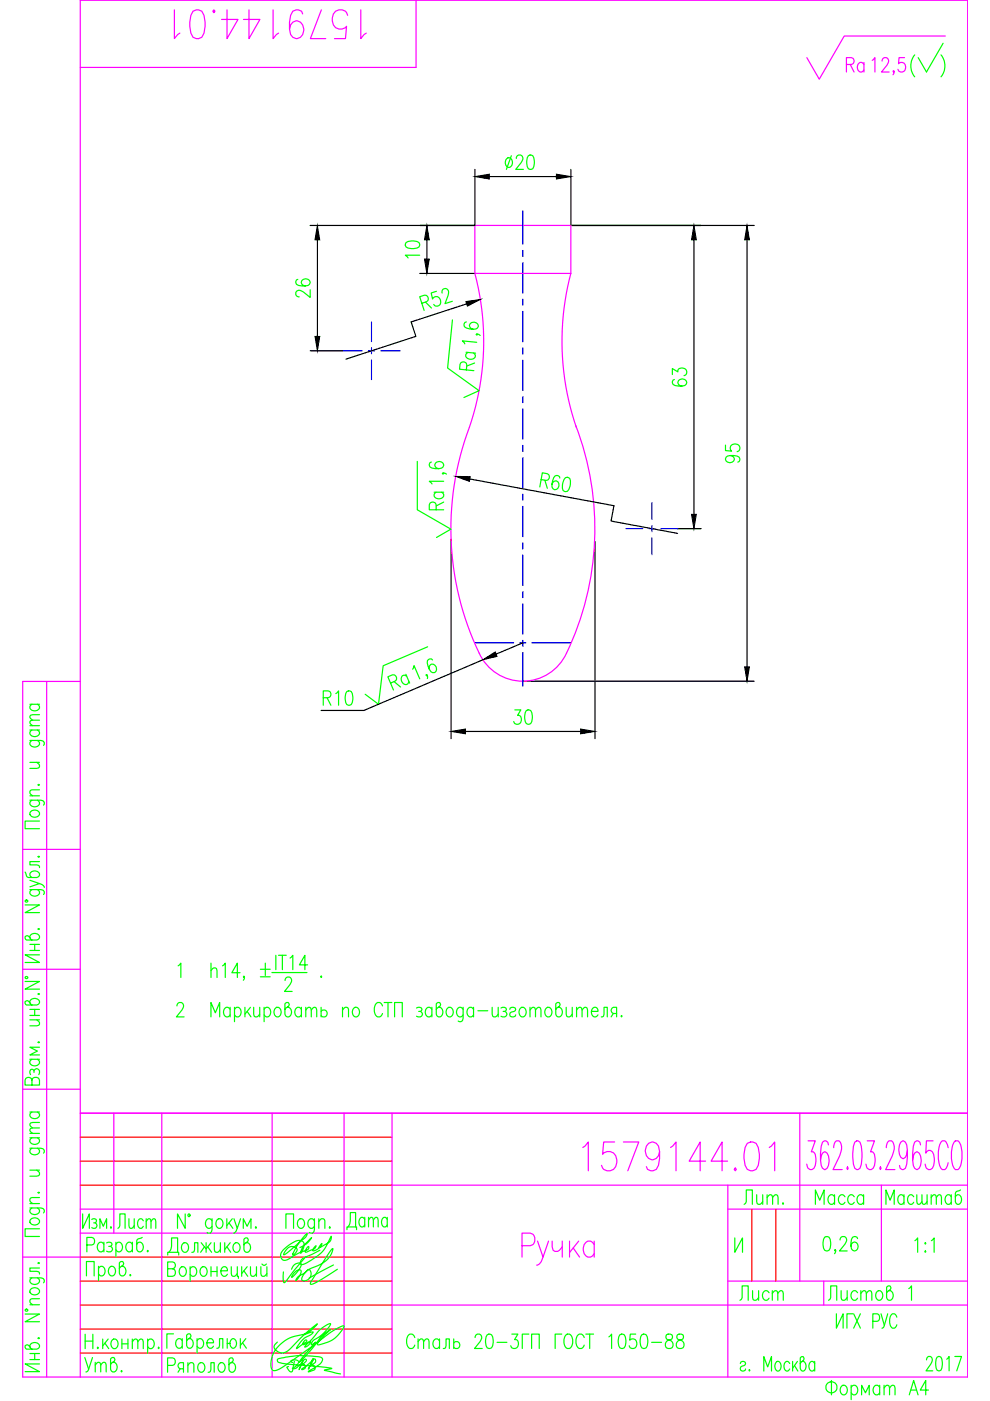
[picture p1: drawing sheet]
<svg xmlns="http://www.w3.org/2000/svg" width="210mm" height="297mm" viewBox="0 0 210 297" stroke-linecap="round" stroke-linejoin="round" font-family="sans-serif">
<defs><g id="words">
<text font-size="10.6" fill="#f0f" x="35.6" y="9.5">1579144.01</text>
<text font-size="10.1" fill="#f0f" x="122.4" y="249.4">1579144.01</text>
<g font-size="7.5" fill="#0f0">
<text x="113.2" y="105.5">R60</text>
<text x="36.7" y="209.2">1 h14, %%P .</text>
</g>
<g font-size="6.6" fill="#f0f">
<text x="178.2" y="16.6">Ra</text>
<text x="174.3" y="276.9">Листов</text>
</g>
<g font-size="6.6" fill="#0f0">
<text x="90" y="56.1" transform="rotate(-90 90 56.1)">10</text>
<text x="66.7" y="64.2" transform="rotate(-90 66.7 64.2)">26</text>
<text x="101.6" y="79.7" transform="rotate(-90 101.6 79.7)">Ra</text>
<text x="81.1" y="147.5">Ra</text>
<text x="107.6" y="154.9">30</text>
<text x="23.6" y="261.8">Лист</text>
<text x="155.6" y="276.9">Лист</text>
<text x="85" y="287.2">Сталь 20-3ГП ГОСТ 1050-88</text>
<text x="16.6" y="292.1">Утв.</text>
</g>
<g font-size="6.2" fill="#0f0">
<text x="105.8" y="37">20</text>
<text x="146.4" y="83.3" transform="rotate(-90 146.4 83.3)">63</text>
<text x="157.7" y="99.5" transform="rotate(-90 157.7 99.5)">95</text>
<text x="94.9" y="109.4" transform="rotate(-90 94.9 109.4)">Ra</text>
<text x="67.4" y="150.6">R10</text>
<text x="156.6" y="256.5">Лит.</text>
<text x="171.8" y="256.5">Масса</text>
<text x="186.6" y="256.5">Масштаб</text>
<text x="34.2" y="292.1">Ряполов</text>
<text x="195.1" y="291.7">2017</text>
</g>
</g></defs>
<g fill="none" stroke="#000" stroke-width=".25">
<path d="M100.7 35.9v11.9h-34.9M103.7 37.4h14.3M121 35.9v11.9h38.9M67.3 50.8v20.5M89 58h11.7M147.1 50.8v58.2M158.4 50.8v90.6M65.8 74.4h6.9M98.9 64.4l-11.7 3.9 1 3-14.8 4.8M95.6 114.3v42.3M99.6 101.6l30.6 5.6-.6 3.3 14.1 2.6M126.2 114.8v41.8"/>
<path d="M143.8 112.1h4.9M102.4 139.9l-25.2 10.7h-9.1M110.8 136.3l-5.6 2.4M98.7 155.1h24.4M110.8 144.4h49.1"/>
</g>
<g fill="#000" stroke="#000" stroke-width=".21">
<path d="M100.7 37.4l3-.5v1.1zM118 36.9l3 .5-3 .6zM67.3 47.8l.5 3h-1zM147.1 47.8l.5 3h-1zM158.4 47.8l.5 3h-1zM66.8 71.3h1l-.5 3.1zM98.8 63.9l3-.4-2.7 1.4zM96.6 101l3.1 .1-.2 1zM146.6 109h1l-.5 3.1zM102.4 139.9l2.6-1.7 .4 1zM95.6 155.1l3.1-.5v1zM123.1 154.6l3.1 .5-3.1 .5z"/>
<path d="M157.9 141.4h1l-.5 3z"/>
</g>
<g fill="none" stroke="#00f" stroke-width=".25">
<path d="M110.8 44.7v7.1M110.8 53.1v1.3M110.8 55.7v6.4M72.7 74.4h4.1M78.1 74.4h1.3M78.8 68.3v4.1M78.8 73.7v1.3M78.8 76.3v4.2M80.7 74.4h4.2M110.8 63.4v1.3M110.8 66v6.5M110.8 73.8v1.3"/>
<path d="M110.8 76.3v6.5M110.8 84.1v1.3M110.8 86.7v6.4M110.8 94.4v1.3M110.8 107.3v6.5M110.8 115.1v1.3M110.8 117.7v6.4M132.7 112.1h3.6M137.6 112.1h1.3M138.2 106.5v3.6M138.2 111.4v1.3M138.2 114v3.6"/>
<path d="M140.2 112.1h3.6M100.7 136.3h8.2M110.2 136.3h1.3M110.8 125.4v1.3M110.8 128v6.5M110.8 135.8v1.3M110.8 138.4v7M112.8 136.3h8.2"/>
</g>
<g fill="none" stroke="#f0f" stroke-width=".25">
<path d="M88.2 .1v14.2h-71.2M187 13l.3-.6 .6-.2a.95 .95 0 0 1 .2 1.6l-1.2 1.5h1.6M189.6 15.1l-.1 .2-.2-.2 .2-.1a.64 .64 0 0 1-.2 .9M191.8 12.2h-1.2l-.1 1.3a.89 .89 0 0 1 1.1-.2 .89 .89 0 0 1 .4 1.1 .83 .83 0 0 1-.7 .9 .83 .83 0 0 1-.9-.6M200.4 7.6h-21.4l-5.3 9.2-2.6-4.6M100.7 58a56.9 56.9 0 0 1-2.2 35.6 60.9 60.9 0 0 0 3.1 44.9M100.7 47.8h20.3v10.2h-20.3zM121 58a56.2 56.2 0 0 0 1.2 32.6M122.1 90.3a60.9 60.9 0 0 1-2.5 49.1 10.2 10.2 0 0 1-18-.9M9.9 144.5v147.5M17 144.5h-12.2v147.5h200.4v-291.9h-188.2v291.9M4.8 180.1h12.2"/>
<path d="M4.8 205.5h12.2M4.8 230.9h12.2M17 236h188.2M24.1 236v25.4M34.3 236v56M57.7 236v56M73 236v56M83.1 236v56M169.6 236v35.6M17 256.4h66.1M83.1 251.3h122.1M154.3 256.4h50.9"/>
<path d="M154.3 251.3v40.7M171.3 241.9h1.6l-.9 2.3h.4a3.2 3.2 0 0 1 .2 3.5l-.4 .3h-.5l-.4-.3-.3-.9M175.7 242.7l-.2-.5-.4-.3h-.3l-.4 .3a9 9 0 0 0 0 5.5l.6 .3a2.38 2.38 0 0 0 .7-2.9l-.3-.6-.6-.3-.4 .3-.4 1.4M176.8 243.3a1.71 1.71 0 0 1 .5-1.4h.6a2.01 2.01 0 0 1 .4 2.3l-1.7 3.8h2M179.7 247.4l.1 .3-.1 .3-.1-.3zM181.2 242.2l.4-.3h.3l.4 .3a9 9 0 0 1 0 5.5l-.4 .3h-.3l-.4-.3a9 9 0 0 1 0-5.5zM183.9 241.9h1.5l-.8 2.3h.4a3.3 3.3 0 0 1 .1 3.5l-.4 .3h-.4l-.4-.3-.3-.9M186.7 247.4l.1 .3-.1 .3-.2-.3zM186.9 251.3v20.3M187.9 243.3a1.8 1.8 0 0 1 .6-1.4h.5a2.04 2.04 0 0 1 .5 2.3l-1.7 3.8h1.9M192.4 243.9l-.4 1.5-.6 .3a2.4 2.4 0 0 1-.7-3l.3-.5 .4-.3 .6 .3a8.3 8.3 0 0 1 0 5.5l-.7 .3-.5-.3-.1-.6M195.2 242.7l-.2-.5-.4-.3-.7 .3a10.9 10.9 0 0 0-.3 4.9l.3 .6 .6 .3a2.38 2.38 0 0 0 .7-2.9l-.3-.6-.6-.3-.4 .3-.4 1.4"/>
<path d="M197.8 241.9h-1.4l-.1 2.6 .5-.6h.5a2.24 2.24 0 0 1 .8 2.3l-.4 1.5-.4 .3h-.5l-.4-.3-.2-.9M201 243.3l-.1-.6a.98 .98 0 0 0-1.1-.8 5.7 5.7 0 0 0 0 6.1 1.22 1.22 0 0 0 1.2-1.5M202.6 241.9a1.23 1.23 0 0 1 1.2 1.4 5.4 5.4 0 0 1-.7 4.7 1.23 1.23 0 0 1-1.2-1.5 5.4 5.4 0 0 1 .7-4.6zM4.8 266.5h12.2M17 261.4h66.1M83.1 276.7h122.1M110.7 264.1h1.7a1.39 1.39 0 0 0 1-1.3 1.39 1.39 0 0 0-1-1.4h-1.7v5.1M114 263.1l1.1 3.4 1.2-3.4M115.1 266.5l-.3 1-.4 .5-.6 .2M117.1 263.1v1.2l.2 .8 .4 .2h.5l.4-.2 .6-.8M119.2 263.1v3.4M120.8 263.1v3.4"/>
<path d="M121.5 264.6l1.4 1.9M122.7 263.1l-1.9 2.5M126 263.9a1.12 1.12 0 0 0-1.1-.8 1.12 1.12 0 0 0-1 .8 1.89 1.89 0 0 0 .7 2.6h.6l.8-.7M126 263.1v3.4M154.3 271.6h50.9"/>
</g>
<g fill="none" stroke="#0f0" stroke-width=".25">
<path d="M193.9 11.6a3.7 3.7 0 0 0 0 4.7M199.5 11.6a3.7 3.7 0 0 1 0 4.7M200 9.2l-3.6 6.1-1.7-3.1M89.4 64.3l1-.3a.74 .74 0 0 0 .4-.9 .74 .74 0 0 0-.8-.5l-1 .3 .9 2.9M90.2 64l1.3 1.3M92.5 61.8l-1.1 .3 .3 1.3a.89 .89 0 0 1 1-.5 .89 .89 0 0 1 .7 .9 .83 .83 0 0 1-.4 1 .83 .83 0 0 1-1-.3M93.7 62.1l.1-.6 .6-.3a.94 .94 0 0 1 .6 1.4l-.6 1.8 1.5-.5M95.9 67.8l-1 10.2 6.7 4.8-3.2 1.5M98.9 68.3a.65 .65 0 0 0-.4 1 2.83 2.83 0 0 0 2.7 .3 .67 .67 0 0 0-.2-1.1 .86 .86 0 0 0-1-.1 .86 .86 0 0 0-.4 1l.7 .4M101.1 70.8l.1 .2-.1 .1-.2-.2a.64 .64 0 0 1 .9 .2M88.5 97.8v10.3l7.1 4.1-3 1.8M91.5 98l-.3 .1-.2 .3 .2 .6a2.85 2.85 0 0 0 2.7 0 .67 .67 0 0 0-.3-1 .87 .87 0 0 0-1 0 .87 .87 0 0 0-.3 1l.8 .4"/>
<path d="M93.9 100.3l.2 .1-.2 .1-.1-.1a.65 .65 0 0 1 .9 .1M90.7 137.1l-9.5 4.1-.9 8.1-2.9-2.1M91.7 139.9a.65 .65 0 0 0-1.1 .2 2.85 2.85 0 0 0 1.1 2.5 .66 .66 0 0 0 .9-.7 .87 .87 0 0 0-.5-.9 .87 .87 0 0 0-1 .1l-.1 .8M6.3 157l2.8 .1 .3 .4-.2 .5M6.3 154.8h2.1M6.3 153.9h2.1M6.3 149.3h2.1M6.8 157a.68 .68 0 0 0-.5 .6 .68 .68 0 0 0 .5 .7 1.02 1.02 0 0 0 1.6-.8l-.5-.5M6.8 154.8a.68 .68 0 0 0-.5 .6 .68 .68 0 0 0 .5 .7 1.02 1.02 0 0 0 1.6-.9l-.5-.4M6.8 149.3a.68 .68 0 0 0-.5 .7 .68 .68 0 0 0 .5 .6 1.02 1.02 0 0 0 1.6-.8l-.5-.5M8.4 152.7l-1.9 .1-.2 .5 .6 .6M8.4 151.5l-1.9 .1-.2 .5 .6 .6"/>
<path d="M90.5 143.1v.2l-.2-.1 .1-.2a.65 .65 0 0 1 .2 .9M6.3 169.7l2.8 .1 .3 .3-.2 .6M6.3 168.7h2.1M6.3 161.6h2.1M6.5 172.1a1.09 1.09 0 0 1 1.1-.3 1.09 1.09 0 0 1 .8 .9 1.07 1.07 0 0 1-1.2 .6 1.07 1.07 0 0 1-.9-1zM6.8 169.7a.68 .68 0 0 0-.5 .6 .68 .68 0 0 0 .5 .6 1.02 1.02 0 0 0 1.6-.8l-.5-.4M7.8 161.6l.6 .6-.2 .6-1.9 .1M8.1 166.4l.1-.1 .2 .1-.2 .1zM8.4 174.1h-3.1v1.6h3.1M8.4 167.5l-1.9 .1-.2 .6 .6 .5M5.3 191.9h3.1l-3.1 1.6h3.1M5.3 184.9l.5 1 2 .2a.66 .66 0 0 0 .6-.6 .66 .66 0 0 0-.5-.7 .93 .93 0 0 0-1.1-.1 .93 .93 0 0 0-.3 1.1l.3 .3"/>
<path d="M6.3 198.8a1.02 1.02 0 0 1 1.1-.9 1.02 1.02 0 0 1 1 .9l-.6 .5h-2.2l-.3-.3v-.4l.5-.2 .2 .1 .8 .8M6.3 188.6l2.8 .1 .3 .4-.2 .5M6.3 186.6l2.1 .7-2.1 .7M6.8 188.6l-.2 .1a.59 .59 0 0 0-.1 .9 1.09 1.09 0 0 0 1.1 .4 1.09 1.09 0 0 0 .8-.9l-.5-.5M8.1 197l.1-.1 .2 .1-.2 .1zM8.1 181.6l.1-.1 .2 .1-.2 .2zM8.4 187.3l.6 .3 .4 .5M8.4 182.7h-2.1v.7l1.9 .1 .2 .5M5.3 208.1h3.1l-3.1 1.6h3.1M6.3 212.6a1.02 1.02 0 0 1 1.1-.9 1.02 1.02 0 0 1 1 .9l-.6 .5h-2.2l-.3-.4v-.3l.5-.3 .2 .2 .8 .8M6.3 216.2h2.1M6.3 214h2.1"/>
<path d="M6.3 215.3h2.1M6.3 200.2h2.1M6.3 201.5h2.1M7.4 200.2v1.3M7.4 214v1.3M7.8 216.2l.6 .6-.2 .6-1.9 .1M8.1 210.8l.1-.2 .2 .2-.2 .1zM8.4 202.4h-3.1l3.1 1.7h-3.1M37.5 213.3l.3-.6 .6-.1a.95 .95 0 0 1 .2 1.6l-1.2 1.4h1.6M44.7 215.6v-3l1 2.1 .9-2.1v3M48.8 214a.68 .68 0 0 0-.7-.5 .68 .68 0 0 0-.6 .5 .93 .93 0 0 0 0 1.1 .93 .93 0 0 0 1.1 .4l.2-.3M48.8 213.6v2"/>
<path d="M49.7 214a.68 .68 0 0 1 .7-.5 .68 .68 0 0 1 .6 .5 1.02 1.02 0 0 1-.8 1.6l-.5-.4M49.7 213.6v3M51.9 213.6v2M52.4 214.4l.8 1.2M53.1 213.6l-1.2 1.4M53.8 213.6l.1 1.9 .6 .1 .6-.6M55.1 213.6v2M56 214a.68 .68 0 0 1 .6-.5 .68 .68 0 0 1 .7 .5 1.02 1.02 0 0 1-.8 1.6l-.5-.4M56 213.6v3M58.4 213.7a.82 .82 0 0 1 1 .1 .82 .82 0 0 1 .2 .9 .82 .82 0 0 1-.9 .9 1.19 1.19 0 0 1-.3-1.9zM60.9 213.6a1.02 1.02 0 0 1 .9 1 1.02 1.02 0 0 1-.9 1l-.5-.6v-2.2l.4-.2h.3l.2 .4-.1 .3-.8 .7M63.9 214a.68 .68 0 0 0-.6-.5 .68 .68 0 0 0-.7 .5 .93 .93 0 0 0 0 1.1 .93 .93 0 0 0 1.1 .4l.2-.3"/>
<path d="M63.9 213.6v2M64.8 214.2l.6-.6 .5 .1 .1 1.9M64.8 213.6v2M66 214.2l.6-.6 .4 .1 .2 1.9M68.1 214.4a.75 .75 0 0 1 1.2 .1 .75 .75 0 0 1-.4 1.1h-.5l-.3-.3M68.1 213.6v2M72.6 214.2l.6-.6 .6 .1 .1 1.9M72.6 213.6v2M75.1 213.7a.82 .82 0 0 1 .9 .1 .82 .82 0 0 1 .2 .9 .82 .82 0 0 1-.9 .9 1.19 1.19 0 0 1-.2-1.9zM81.1 213.3a.81 .81 0 0 0-.8-.8 .81 .81 0 0 0-.8 .8 1.9 1.9 0 0 0 .6 2.3 .85 .85 0 0 0 1-.7M81.4 212.6h1.7M82.3 212.6v3"/>
<path d="M83.7 215.6v-3h1.6v3M88.3 213.7a.73 .73 0 0 1 1.2 .3l-.1 .3-.6 .1M89.1 214.4a.6 .6 0 0 1 .5 .6 .6 .6 0 0 1-.5 .6l-.8-.1M91.6 214a.68 .68 0 0 0-.7-.5 .68 .68 0 0 0-.6 .5 .93 .93 0 0 0-.1 1.1 .93 .93 0 0 0 1.1 .4l.3-.3M91.6 213.6v2M93 213.6a1.02 1.02 0 0 1 .9 1 1.02 1.02 0 0 1-.9 1l-.5-.6v-2.2l.3-.2h.4l.2 .4-.1 .3-.8 .7M94.9 213.7a.82 .82 0 0 1 1 .1 .82 .82 0 0 1 .2 .9 .82 .82 0 0 1-.9 .9 1.19 1.19 0 0 1-.3-1.9zM98.2 214l-.2-.3a.82 .82 0 0 0-1 .1 .82 .82 0 0 0-.2 .9 .82 .82 0 0 0 .9 .9l.5-.4M98.2 213.6l-.1 2.7a.59 .59 0 0 1-1 .2M100.4 214a.68 .68 0 0 0-.6-.5 .68 .68 0 0 0-.7 .5 .93 .93 0 0 0 0 1.1 .93 .93 0 0 0 1.1 .4l.2-.3M100.4 213.6v2M101.3 214.3h2.1"/>
<path d="M104.4 213.6l.1 1.9 .6 .1 .5-.6M105.6 213.6v2M106.2 213.7a.73 .73 0 0 1 1.2 .3l-.1 .3-.6 .1M107 214.4a.6 .6 0 0 1 .5 .6 .6 .6 0 0 1-.5 .6l-.8-.1M108.1 214a.67 .67 0 0 1 .6-.5 .67 .67 0 0 1 .6 .5l-.1 .3-.8 .3a.58 .58 0 0 0-.2 .9 .74 .74 0 0 0 1.1-.3M110.4 213.7a.82 .82 0 0 1 .9 .1 .82 .82 0 0 1 .3 .9 .82 .82 0 0 1-1 .9 1.19 1.19 0 0 1-.2-1.9zM112.4 214.2l.6-.6 .4 .1 .1 1.9M112.4 213.6v2M113.5 214.2l.6-.6 .5 .1 .1 1.9M115.9 213.7a.82 .82 0 0 1 .9 .1 .82 .82 0 0 1 .2 .9 .82 .82 0 0 1-.9 .9 1.19 1.19 0 0 1-.2-1.9zM118.3 213.6a1.02 1.02 0 0 1 .9 1 1.02 1.02 0 0 1-.9 1l-.5-.6v-2.2l.4-.2h.3l.3 .4-.2 .3-.8 .7M120 213.6l.2 1.9 .5 .1 .6-.6"/>
<path d="M121.3 213.6v2M122.2 214.2l.6-.6 .5 .1 .1 1.9M122.2 213.6v2M123.4 214.2l.6-.6 .5 .1 .1 1.9M125.4 214.4h1.4a.68 .68 0 0 0-.4-.8 .68 .68 0 0 0-.9 .4 1.02 1.02 0 0 0 .8 1.6l.5-.4M127.5 215.6l.5-.1 .1-1.9h.7v2M130 214.9l-.4 .7M130.7 214.9h-.7l-.2-.2a.68 .68 0 0 1 .2-1.1h.7v2M131.8 215.3l.1 .2-.1 .1-.1-.1zM6.3 224.6h2.1M6.3 235.8h2.1M6.8 235.8a.68 .68 0 0 0-.5 .6 .68 .68 0 0 0 .5 .7 1.02 1.02 0 0 0 1.6-.9l-.5-.4"/>
<path d="M6.8 229a.75 .75 0 0 0-.8-.6 .75 .75 0 0 0-.7 .6v1.1h3.1v-1.1a.83 .83 0 0 0-.8-.6 .83 .83 0 0 0-.8 .6v1.1M6.8 224.6l-.5 .5a1.02 1.02 0 0 0 1.1 .9 1.02 1.02 0 0 0 1-.9l-.5-.5M7.2 227a.6 .6 0 0 1 .6-.4 .6 .6 0 0 1 .6 .4l-.2 .8M7.2 227.4v-.4l-.4-.3a.73 .73 0 0 0-.3 1.1M8.1 221l.1-.1 .2 .1-.2 .1zM8.4 239.1l-1.9 .2-.2 .4 .6 .6M8.4 238l-1.9 .1-.2 .5 .6 .5M8.4 222h-2.1l1.6 .8-1.6 .9h2.1M6.3 256.1l2.8 .1 .3 .4-.2 .6M6.3 243.4l2.8 .2 .3 .3-.2 .6M6.3 255.2h2.1M6.3 248.1h2.1"/>
<path d="M6.3 241.2h2.1M6.3 240.3h2.1M6.5 258.6a1.09 1.09 0 0 1 1.1-.4 1.09 1.09 0 0 1 .8 .9 1.07 1.07 0 0 1-1.2 .6 1.07 1.07 0 0 1-.9-.9zM6.8 256.1a.68 .68 0 0 0-.5 .7 .68 .68 0 0 0 .5 .6 1.02 1.02 0 0 0 1.6-.8l-.5-.5M6.8 243.4a.68 .68 0 0 0-.5 .7 .68 .68 0 0 0 .5 .6 1.02 1.02 0 0 0 1.6-.8l-.5-.5M6.8 241.2a.68 .68 0 0 0-.5 .7 .68 .68 0 0 0 .5 .6 1.02 1.02 0 0 0 1.6-.8l-.5-.5M7.8 248.1l.6 .6-.2 .6-1.9 .1M8.1 252.9l.1-.2 .2 .2-.2 .1zM8.4 253.9l-1.9 .1-.2 .6 .6 .6M17.5 257.4v3l1.4-3v3M19.5 258.5a.61 .61 0 0 1 1 .3l-.3 .5h-.3M20.2 259.3a.62 .62 0 0 1 .4 .5 .62 .62 0 0 1-.4 .6l-.7-.1"/>
<path d="M39.3 257.4v3l-1.7-3v3M45 258.8a.68 .68 0 0 0-.7-.4 .68 .68 0 0 0-.6 .4 1.02 1.02 0 0 0 .8 1.6l.5-.4M45 258.4l-.2 2.8-.3 .2-.6-.1M46.1 258.5l.3-.1a1.02 1.02 0 0 1 .9 1 1.02 1.02 0 0 1-.9 1 1.2 1.2 0 0 1-.3-1.9zM48.1 258.4v2M48.6 259.3l.8 1.1M49.3 258.4l-1.2 1.4M49.6 258.4l.7 2 .7-2M63.4 258.5a.65 .65 0 0 1 1.1 .3 1.02 1.02 0 0 1-.9 1.6 1.2 1.2 0 0 1-.2-1.9zM66.7 258.8a.68 .68 0 0 0-.7-.4 .68 .68 0 0 0-.6 .4 1.02 1.02 0 0 0 .8 1.6l.5-.4M66.7 258.4l-.2 2.8-.3 .2-.6-.1M67.6 259l.6-.6 .6 .1 .1 1.9"/>
<path d="M67.6 258.4v2M77.3 258.5l-.4-.4h-.3a1.26 1.26 0 0 0 0 2h.3l.4-.4M77.3 258.1v2M78.1 258.7l.5-.6 .5 .2 .1 1.8M78.1 258.1v2M79.2 258.7l.5-.6 .4 .2 .1 1.8M82.1 258.5l-.4-.4h-.3a1.26 1.26 0 0 0 0 2h.3l.4-.4M82.1 258.1v2M5.3 278.6h3.1l-3.1 1.6h3.1M6.3 270.9l2.8 .1 .3 .4-.2 .6M6.3 276.6h2.1M6.5 273.4a1.09 1.09 0 0 1 1.1-.3 1.09 1.09 0 0 1 .8 .9 1.07 1.07 0 0 1-1.2 .5 1.07 1.07 0 0 1-.9-.9z"/>
<path d="M6.8 270.9a.68 .68 0 0 0-.5 .7 .68 .68 0 0 0 .5 .6 1.02 1.02 0 0 0 1.6-.8l-.5-.5M8.1 267.8l.1-.1 .2 .1-.2 .1zM8.4 260.5h-3.1v1.7h3.1M8.4 275.4l-1.9 .1-.2 .6 .6 .5M8.4 268.8h-2.1v.7l1.9 .2 .2 .4M18.3 270.5v-3h1.7v3M18.4 264h1.1a.83 .83 0 0 0 .6-.8 .83 .83 0 0 0-.6-.8h-1.1v3M20.9 268.9l.5-.4a1.02 1.02 0 0 1 .9 1 1.02 1.02 0 0 1-.9 1l-.5-.4M20.9 268.5v3M21.2 260.4v-2l.7 1.6 .7-1.6v2M22 263.8l-.4-.4a1.02 1.02 0 0 0-1 1 1.02 1.02 0 0 0 1 1l.4-.4M22 263.4v2"/>
<path d="M22.6 263.5a.73 .73 0 0 1 1.2 .3l-.4 .5h-.3M23.3 268.6a.65 .65 0 0 1 1.1 .3 1.02 1.02 0 0 1-.8 1.6 1.19 1.19 0 0 1-.3-1.9zM23.4 264.3a.6 .6 0 0 1 .5 .5 .6 .6 0 0 1-.5 .6l-.8-.1M24.6 263.8l.4-.4a1.02 1.02 0 0 1 1 1 1.02 1.02 0 0 1-1 1l-.4-.4M24.6 263.4v3M25.8 268.5a1.02 1.02 0 0 1 .9 1 1.02 1.02 0 0 1-.9 1l-.5-.6v-2.1l.4-.3h.3l.2 .4-.1 .3-.8 .7M27.6 270.2l.1 .2-.1 .1-.1-.1zM28.1 263.8l-.5-.4a1.02 1.02 0 0 0-.9 1 1.02 1.02 0 0 0 .9 1l.5-.4M28.1 263.4v2M30.2 262.4l-1.1 .4-.1 2a.65 .65 0 0 0 .6 .6 .65 .65 0 0 0 .7-.4 1.02 1.02 0 0 0-.8-1.6l-.5 .4M31.3 265.1l.1 .2-.1 .1-.1-.1zM35.5 269h1.1a.83 .83 0 0 1 .6 .8 .83 .83 0 0 1-.6 .8h-1.1v-3h1.1a.74 .74 0 0 1 .6 .7 .74 .74 0 0 1-.6 .7"/>
<path d="M35.6 266.1v-.6h2.3v.6M35.8 265.5a3.1 3.1 0 0 0 .6-3h1.3v3M38.3 268.7a.65 .65 0 0 1 1.1 .3 1.02 1.02 0 0 1-.8 1.6 1.2 1.2 0 0 1-.3-1.9zM38.8 263.6a.65 .65 0 0 1 1.1 .3 1.02 1.02 0 0 1-.8 1.6 1.19 1.19 0 0 1-.3-1.9zM40.3 269a.68 .68 0 0 1 .7-.5 .68 .68 0 0 1 .6 .5 1.02 1.02 0 0 1-.8 1.6l-.5-.4M40.3 268.6v3M40.7 265.5l.4-.1 .2-1.9h.7v2M42.7 263.5l1 1.3 1-1.3M42.8 268.7a.65 .65 0 0 1 1 .3 1.02 1.02 0 0 1-.8 1.6 1.2 1.2 0 0 1-.2-1.9zM43.3 264.3l-.8 1.2M43.7 263.5v2M44 264.3l.9 1.2"/>
<path d="M44.7 269.6h1.3M44.7 268.6v2M45.4 263.5l.2 1.9 .5 .1 .6-.6M46 268.6v2M46.7 263.5v2M46.8 269.4h1.4a.67 .67 0 0 0-.4-.8 .67 .67 0 0 0-.9 .4 1.02 1.02 0 0 0 .9 1.6l.4-.4M47.6 263.5v2M48.1 264.3l.8 1.2M48.8 263.5l-1.2 1.4M49 268.6l.1 1.9 .6 .1 .6-.6M49.7 263.6a.82 .82 0 0 1 1 .1 .82 .82 0 0 1 .2 .9 .82 .82 0 0 1-.9 .9 1.19 1.19 0 0 1-.3-1.9zM50.3 260.4l-.2 .6-.6 .4"/>
<path d="M50.3 268.6v2h.2v.4M51.2 268.6v2M51.6 260.4v-2l.8 1.6 .8-1.6v2M51.7 269.4l.8 1.2M52.2 263.5a1.02 1.02 0 0 1 .9 1 1.02 1.02 0 0 1-.9 1l-.5-.6v-2.2l.4-.2h.3l.3 .4-.2 .3-.8 .7M52.4 268.6l-1.2 1.4M53.1 268.6l.1 1.9 .6 .1 .6-.6M54.3 260.1l.1 .2-.1 .1-.2-.1zM54.4 268.6v2M55.3 268.6l.1 1.9 .6 .1 .6-.6M55.5 268a.51 .51 0 0 0 .5 .3 .51 .51 0 0 0 .5-.3M56.6 268.6v2"/>
<path d="M60.6 260.4v-3h1.6v3M61 264.7a1.24 1.24 0 0 1 2 .3l-.6 .9-.2 .2h-.1a11.5 11.5 0 0 1 3-4.6l-.4 .9-3.6 3.1-1 .5 .2-.5zM61.8 269.1a1.52 1.52 0 0 1 2-1.2 4.5 4.5 0 0 1-1.9 2.9 1.95 1.95 0 0 1 1.8-1.5h.1a2.81 2.81 0 0 1-1.1 2.3l.5-.9 1.3-.7 .5-.5a.46 .46 0 0 1 .6-.3 .46 .46 0 0 1 .3 .5 1.36 1.36 0 0 1-.4 1.5 1.36 1.36 0 0 1-1.5 .1 3.2 3.2 0 0 1 2.1-2.5 5.8 5.8 0 0 0 4.4-3.8v-.3a9.3 9.3 0 0 0-2 2.8l-2.5 4.2-.2 .4 .1 .2a9 9 0 0 0 3.7-1.9l1.9-1.3M63.6 264.5a4.6 4.6 0 0 0 2.5-2.1l-.3 .2a5.7 5.7 0 0 0-2.1 3v.1a2.47 2.47 0 0 0 .6-2.4 1.81 1.81 0 0 0-2.4 .3l-1.6 1.2a1.4 1.4 0 0 0-.2 2.4 2.44 2.44 0 0 0 2.1-.9l1.3-.7 1.8-.7 .2-.2-.1-.4-.2 .2-.5 .7a.2 .2 0 0 0 .1 .3 .2 .2 0 0 0 .3-.1l.9-.4a1.06 1.06 0 0 0 1-.9l-.7 .8a.25 .25 0 0 0 .2 .4 .25 .25 0 0 0 .3-.2l1.1-.7 .3-.7-.5 .8 1.3-.7a1.47 1.47 0 0 0 1.2-1.7v.1a9.3 9.3 0 0 1-6.3 5.9l-.2-.3a1.47 1.47 0 0 1 1.3-1.4l2.8-1.3M64.9 266.4l-4.6 5.6-.2-.5v-1.8M69.9 260.1l.1 .2-.1 .1-.1-.1zM70.7 268.2l-5.2 2.8M73.6 260.7v-.6h2v.6M73.8 260.1a3.3 3.3 0 0 0 .5-3h1.1v3M155.8 262.5v3l1.6-3v3M174.8 262.3l.6-.1a1.46 1.46 0 0 1 .7 1.7l-.3 1.2-.6 .1a1.49 1.49 0 0 1-.7-1.7zM177.2 265.1l-.1 .1-.2-.1 .2-.2a.65 .65 0 0 1-.2 .9"/>
<path d="M177.3 278.5v3.1l1.5-3.1v3.1M178.1 262.9l.2-.6 .7-.1a.95 .95 0 0 1 .2 1.6l-1.2 1.4h1.6M180.8 278.5h-1.2v3.1M181 278.5l1.4 3.1M181.8 262.6a.65 .65 0 0 0-1-.3 2.85 2.85 0 0 0 0 2.8 .67 .67 0 0 0 1-.3 .87 .87 0 0 0 0-1.1 .87 .87 0 0 0-1-.2l-.4 .7M182.4 278.5l-1.4 3.1M186.8 278.5l.7 2.5M188.2 278.5l-.8 2.8-.4 .3M190.2 279.3l-.2-.3a.7 .7 0 0 0-.8-.5 2.15 2.15 0 0 0 0 3.1 .78 .78 0 0 0 1-.7M192.7 273.2l.6-.6v3.1M194 263l.6-.5v3M196.2 263.5l.1 .1-.1 .2-.1-.2z"/>
<path d="M196.2 265.2l.1 .2-.1 .1-.1-.1zM197.5 263l.6-.5v3M6.3 285.6a1.02 1.02 0 0 1 1.1-1 1.02 1.02 0 0 1 1 1l-.6 .4h-2.2l-.3-.3v-.4l.5-.2 .2 .1 .8 .8M6.3 287h2.1M6.3 288.3h2.1M7.4 287v1.3M8.1 283.7l.1-.1 .2 .1-.2 .1zM8.4 289.2h-3.1l3.1 1.6h-3.1M18.1 282.9v3M18.1 284.3h1.6M19.7 282.9v3M21.8 283.9v2"/>
<path d="M22.9 283.9l-1.1 1.5M23.9 284a.65 .65 0 0 1 1 .3 1.02 1.02 0 0 1-.8 1.6 1.2 1.2 0 0 1-.2-1.9zM25.8 283.9v2M27.1 283.9v2M28.1 284.5l.5-.6 .5 .1 .1 1.9M28.1 283.9v2M29.2 284.5l.6-.6 .5 .1 .1 1.9M31.3 284.3a.68 .68 0 0 1 .6-.4 .68 .68 0 0 1 .7 .4 1.02 1.02 0 0 1-.8 1.6l-.5-.4M31.3 283.9v3.1M36.8 282.8h-1.4v3.1M38.6 284.3a.68 .68 0 0 0-.6-.5 .68 .68 0 0 0-.6 .5 .93 .93 0 0 0-.1 1.1 .93 .93 0 0 0 1.1 .3l.2-.3M38.6 283.8v2.1"/>
<path d="M40 283.8a1.02 1.02 0 0 1 1 1 1.02 1.02 0 0 1-1 1.1l-.4-.6v-2.2l.3-.3h.4l.2 .4-.1 .3-.8 .8M41.8 284.3l.4-.5a1.02 1.02 0 0 1 1 1 1.02 1.02 0 0 1-1 1.1l-.4-.5M41.8 283.8v3.1M43.9 284.7h1.4a.68 .68 0 0 0-.5-.8 .68 .68 0 0 0-.8 .4 1.02 1.02 0 0 0 .8 1.6l.5-.5M46 285.9l.4-.2 .1-1.9h.7v2.1M48.2 284.8h.6a.89 .89 0 0 1 .8-1 1.09 1.09 0 0 1 .6 1.1 1.09 1.09 0 0 1-.9 1 1.01 1.01 0 0 1-.5-1.1M48.2 283.8v2.1M51 283.8v2.1M51.4 284.7l.8 1.2M52.1 283.8l-1.1 1.5M62 288.9l-.3-.2a.99 .99 0 0 1 1.6 .1l-.5 .8-.8 .5 .1 .1a2.34 2.34 0 0 0 2-1.5l.1-.4-.8 2.1 .3-.7a2.13 2.13 0 0 1 1-1.5l.2 .1a.92 .92 0 0 1-.8 .9 .62 .62 0 0 1 .7 .6 .62 .62 0 0 1-.8 .6v-.1a7 7 0 0 0 2.4-2.3l-1 2.3 1.1-2.1a.32 .32 0 0 1 .5 .1 .32 .32 0 0 1-.1 .4l-.4 .4-.6 .2 .8 .4a.54 .54 0 0 1 .1 .6 .54 .54 0 0 1-.6 .3l-.8 .3 2.2-1.5 .7-.7a.68 .68 0 0 0-.1-.9 .68 .68 0 0 0-.8-.2 19.6 19.6 0 0 0-8.6 .6 .52 .52 0 0 0 .6 .7l1.4 .3 9.4 .9h.1l-1.5 .4 3.4 .8M62.4 288.6l-.5 2.2h-.3l-.4-.3-.4-.6 .4-.2"/>
<path d="M64.5 283l1.9-.6-.3 .5a5.8 5.8 0 0 0-3.2 3l1.8-1.2a.28 .28 0 0 0 .4-.2 .28 .28 0 0 0-.2-.4 .28 .28 0 0 0-.4 .2l-.3 .7a.37 .37 0 0 0 .6-.1l1-.5a1.41 1.41 0 0 1-1.2 1.2l.1-.2 1.3-1.3a10 10 0 0 1 3.4-3.2l.7-.2a8.9 8.9 0 0 1-3.8 3.6l-.3 .8 1-.5-2.6 2.9-1 1.3 1.4-1.3 2-2.4a8.4 8.4 0 0 1 3.3-3.2l-.1 .1a11.6 11.6 0 0 0-2.7 2.9v.2a6.2 6.2 0 0 0 5.6-4 10.5 10.5 0 0 0-4.2 2.5l-6.9 5-2.9 1.8a.91 .91 0 0 1-1.1 .1 .91 .91 0 0 1-.4-1.1 6.9 6.9 0 0 1 6.7-6.4 6.1 6.1 0 0 0 3.2-2.3l-.2 .1a48.8 48.8 0 0 0-6 5.6 1.78 1.78 0 0 1-3-1l.7-.8M157 289.1a.57 .57 0 0 1 .5-.5 .57 .57 0 0 1 .6 .5l-.3 .4-.5 .2a.54 .54 0 0 0-.3 .5 .54 .54 0 0 0 .4 .5l.6-.2 .1-.3M158.9 290.4v.3zM161.9 290.7v-3.1l.9 2.2 .8-2.2v3.1M164.6 288.8l.5-.2a1.27 1.27 0 0 1 0 2.1h-.3a1.31 1.31 0 0 1-.2-1.9zM167.4 289.1l-.4-.5h-.3a1.27 1.27 0 0 0 0 2.1h.3l.4-.5M168.1 288.6v2.1M168.5 289.5l.7 1.2M169.1 288.6l-1 1.5M170.1 288.6h.3a1.27 1.27 0 0 1 0 2.1 .63 .63 0 0 1-.7-.6v-2.2l.3-.3 .4 .2a.75 .75 0 0 1-.5 1l-.2 .3M172.7 289.1l-.4-.5h-.3a1.27 1.27 0 0 0 0 2.1h.3l.4-.5M172.7 288.6v2.1"/>
<path d="M176.3 292.7v3M178.5 293.8a.65 .65 0 0 1 1 .3 1.02 1.02 0 0 1-.8 1.6 1.2 1.2 0 0 1-.2-1.9zM180.5 294.1a.68 .68 0 0 1 .6-.4 .68 .68 0 0 1 .6 .4 1.02 1.02 0 0 1-.8 1.6l-.4-.4M180.5 293.7v3.1M182.7 295.7v-2l.8 1.6 .8-1.6v2M185.1 280.1h.9a.86 .86 0 0 0 .5-.8 .86 .86 0 0 0-.5-.8h-.9v3.1M186.5 294.1a.68 .68 0 0 0-.6-.4 .68 .68 0 0 0-.7 .4 1.02 1.02 0 0 0 .8 1.6l.5-.4M186.5 293.7v2M187.4 294.3l.6-.6 .5 .1 .1 1.9M187.4 293.7v2M188.6 294.3l.6-.6 .5 .1 .1 1.9M192.8 295.7l.9-3 .9 3"/>
<path d="M193.1 294.7h1.2M196.9 294.7h-1.8l1.2-2v3"/>
<circle cx="5.6" cy="191.1" r=".26"/>
<circle cx="5.6" cy="207.3" r=".26"/>
<circle cx="40" cy="257.7" r=".26"/>
<circle cx="5.6" cy="277.8" r=".26"/>
<circle cx="176.3" cy="294.1" r="1.19"/>
</g>
<path d="M17 241.1h66.1M17 246.2h66.1M17 251.3h66.1M159.4 256.4v15.2M164.5 256.4v15.2M17 266.5h66.1M17 271.6h66.1M17 276.7h66.1M17 281.8h66.1M17 286.9h66.1" fill="none" stroke="#f00" stroke-width=".25"/>
<use href="#words"/>
</svg>
